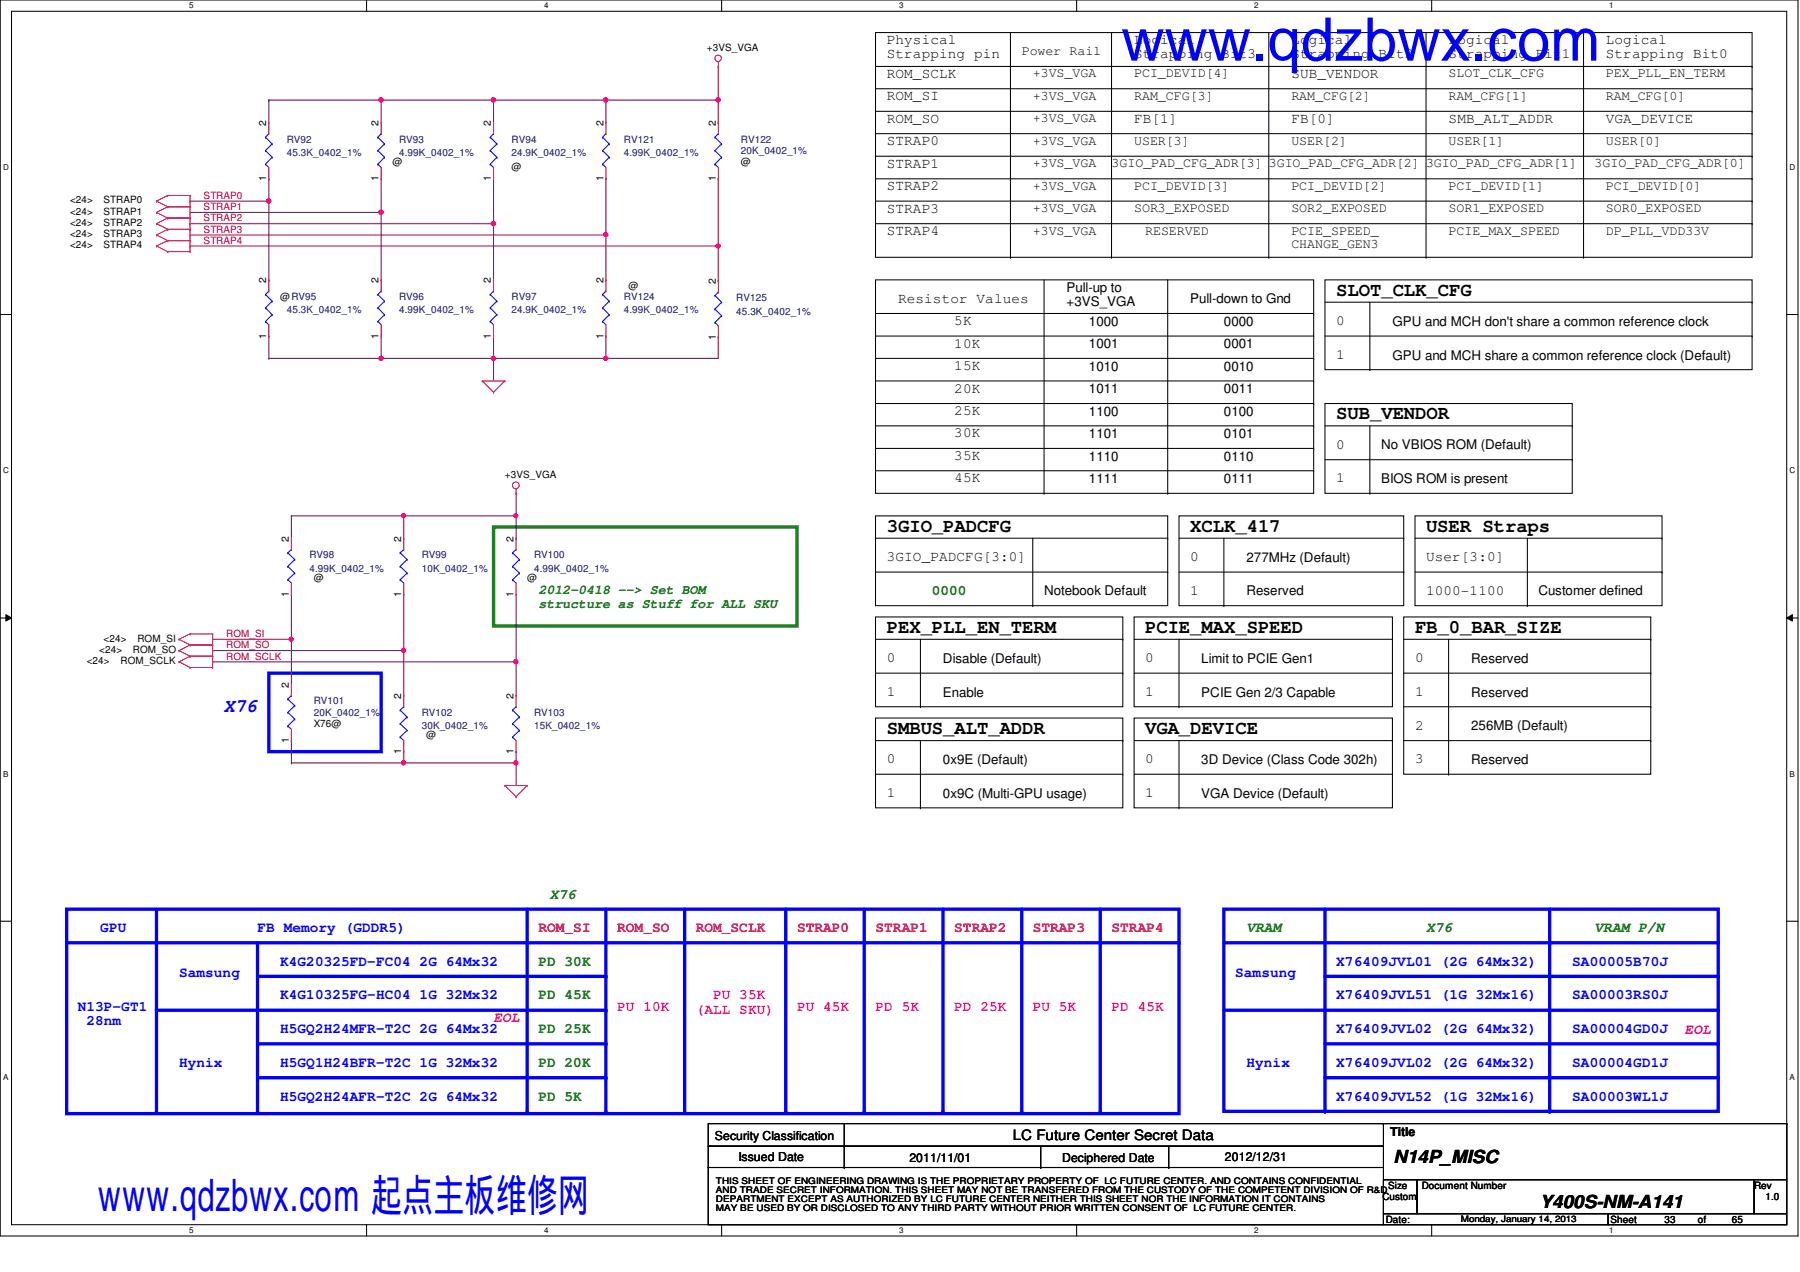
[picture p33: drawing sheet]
<svg xmlns="http://www.w3.org/2000/svg" width="297mm" height="210mm" viewBox="0 0 297 210" stroke-linecap="round" stroke-linejoin="round" font-family="sans-serif">
<defs><g id="words">
<text font-size="9.9" fill="#00f" x="185" y="10">www.qdzbwx.com</text>
<text font-size="7.4" fill="#00f" x="16.1" y="199.8">www.qdzbwx.com 起点主板维修网</text>
<g font-size="3.1">
<text x="220.5" y="48.8">SLOT_CLK_CFG</text>
<text x="220.5" y="69.2">SUB_VENDOR</text>
<text x="146.3" y="87.8">3GIO_PADCFG</text>
<text x="196.4" y="87.8">XCLK_417</text>
<text x="235.3" y="87.8">USER Straps</text>
<text x="146.3" y="104.4">PEX_PLL_EN_TERM</text>
<text x="189" y="104.4">PCIE_MAX_SPEED</text>
<text x="233.5" y="104.4">FB_0_BAR_SIZE</text>
<text x="146.3" y="121.1">SMBUS_ALT_ADDR</text>
<text x="189" y="121.1">VGA_DEVICE</text>
</g>
<text font-size="3.1" fill="#00f" x="37" y="117.4">X76</text>
<g font-size="3">
<text x="230" y="191.9">N14P_MISC</text>
<text x="254.1" y="199.3">Y400S-NM-A141</text>
</g>
<g font-size="2.4">
<text x="146.3" y="7.3">Physical</text>
<text x="146.3" y="9.7">Strapping pin</text>
<text x="187.2" y="7.3">Logical</text>
<text x="187.2" y="9.7">Strapping Bit3</text>
<text x="213.1" y="7.3">Logical</text>
<text x="213.1" y="9.7">Strapping Bit2</text>
<text x="239.1" y="7.3">Logical</text>
<text x="239.1" y="9.7">Strapping Bit1</text>
<text x="265" y="7.3">Logical</text>
<text x="265" y="9.7">Strapping Bit0</text>
<text x="146.3" y="12.9">ROM_SCLK</text>
<text x="146.3" y="16.6">ROM_SI</text>
<text x="213.1" y="12.9">SUB_VENDOR</text>
<text x="146.3" y="24">STRAP0</text>
<text x="146.3" y="20.3">ROM_SO</text>
<text x="187.2" y="20.3">FB[1]</text>
<text x="213.1" y="20.3">FB[0]</text>
<text x="239.1" y="20.3">SMB_ALT_ADDR</text>
<text x="265" y="20.3">VGA_DEVICE</text>
<text x="146.3" y="27.7">STRAP1</text>
<text x="146.3" y="31.4">STRAP2</text>
<text x="146.3" y="35.1">STRAP3</text>
<text x="146.3" y="38.8">STRAP4</text>
<text x="148.2" y="50">Resistor Values</text>
<text x="157.5" y="53.6">5K</text>
<text x="220.5" y="53.6">0</text>
<text x="157.5" y="57.4">10K</text>
<text x="220.5" y="59.2">1</text>
<text x="157.5" y="61">15K</text>
<text x="157.5" y="64.8">20K</text>
<text x="157.5" y="68.5">25K</text>
<text x="157.5" y="72.2">30K</text>
<text x="157.5" y="75.9">35K</text>
<text x="220.5" y="74">0</text>
<text x="157.5" y="79.6">45K</text>
<text x="220.5" y="79.6">1</text>
<text x="146.3" y="92.6">3GIO_PADCFG[3:0]</text>
<text x="196.4" y="92.6">0</text>
<text x="235.3" y="92.6">User[3:0]</text>
<text x="196.4" y="98.1">1</text>
<text x="235.3" y="98.1">1000-1100</text>
<text x="146.3" y="109.3">0</text>
<text x="189" y="109.3">0</text>
<text x="233.5" y="109.3">0</text>
<text x="146.3" y="114.9">1</text>
<text x="189" y="114.9">1</text>
<text x="233.5" y="114.9">1</text>
<text x="146.3" y="125.9">0</text>
<text x="189" y="125.9">0</text>
<text x="233.5" y="120.4">2</text>
<text x="233.5" y="125.9">3</text>
<text x="146.3" y="131.5">1</text>
<text x="189" y="131.5">1</text>
<text x="167.1" y="188.2">LC Future Center Secret Data</text>
</g>
<g font-size="2.4" fill="#008000">
<text x="153.8" y="98.2">0000</text>
<text x="90.7" y="148.3">X76</text>
<text x="205.7" y="153.8">VRAM</text>
<text x="235.3" y="153.8">X76</text>
<text x="263.1" y="153.8">VRAM P/N</text>
<text x="88.9" y="159.4">PD 30K</text>
<text x="88.9" y="164.9">PD 45K</text>
<text x="88.9" y="170.5">PD 25K</text>
<text x="88.9" y="176.1">PD 20K</text>
<text x="88.9" y="181.6">PD 5K</text>
</g>
<g font-size="2.4" fill="#00f">
<text x="16.5" y="153.8">GPU</text>
<text x="42.5" y="153.8">FB Memory (GDDR5)</text>
<text x="29.5" y="161.2">Samsung</text>
<text x="46.2" y="159.4">K4G20325FD-FC04 2G 64Mx32</text>
<text x="203.8" y="161.2">Samsung</text>
<text x="220.5" y="159.4">X76409JVL01 (2G 64Mx32)</text>
<text x="259.5" y="159.4">SA00005B70J</text>
<text x="12.8" y="166.8">N13P-GT1</text>
<text x="46.2" y="164.9">K4G10325FG-HC04 1G 32Mx32</text>
<text x="220.5" y="164.9">X76409JVL51 (1G 32Mx16)</text>
<text x="259.5" y="164.9">SA00003RS0J</text>
<text x="14.3" y="169.2">28nm</text>
<text x="46.2" y="170.5">H5GQ2H24MFR-T2C 2G 64Mx32</text>
<text x="220.5" y="170.5">X76409JVL02 (2G 64Mx32)</text>
<text x="259.5" y="170.5">SA00004GD0J</text>
<text x="29.5" y="176.1">Hynix</text>
<text x="46.2" y="176.1">H5GQ1H24BFR-T2C 1G 32Mx32</text>
<text x="205.7" y="176.1">Hynix</text>
<text x="220.5" y="176.1">X76409JVL02 (2G 64Mx32)</text>
<text x="259.5" y="176.1">SA00004GD1J</text>
<text x="46.2" y="181.6">H5GQ2H24AFR-T2C 2G 64Mx32</text>
<text x="220.5" y="181.6">X76409JVL52 (1G 32Mx16)</text>
<text x="259.5" y="181.6">SA00003WL1J</text>
</g>
<g font-size="2.4" fill="#f00">
<text x="88.9" y="153.8">ROM_SI</text>
<text x="101.9" y="153.8">ROM_SO</text>
<text x="114.8" y="153.8">ROM_SCLK</text>
<text x="131.5" y="153.8">STRAP0</text>
<text x="144.5" y="153.8">STRAP1</text>
<text x="157.5" y="153.8">STRAP2</text>
<text x="170.4" y="153.8">STRAP3</text>
<text x="183.4" y="153.8">STRAP4</text>
</g>
<g font-size="2.4" fill="#f0f">
<text x="101.9" y="166.8">PU 10K</text>
<text x="114.8" y="167.3">(ALL SKU)</text>
<text x="117.7" y="164.9">PU 35K</text>
<text x="131.5" y="166.8">PU 45K</text>
<text x="144.5" y="166.8">PD 5K</text>
<text x="157.5" y="166.8">PD 25K</text>
<text x="170.4" y="166.8">PU 5K</text>
<text x="183.4" y="166.8">PD 45K</text>
</g>
<g font-size="2.4" fill="#ff0080">
<text x="81.4" y="168.7">EOL</text>
<text x="278" y="170.6">EOL</text>
</g>
<g font-size="2.2">
<text x="168.6" y="9.1">Power Rail</text>
<text x="170.4" y="16.5">+3VS_VGA</text>
<text x="170.4" y="12.8">+3VS_VGA</text>
<text x="187.2" y="16.5">RAM_CFG[3]</text>
<text x="187.2" y="12.8">PCI_DEVID[4]</text>
<text x="213.1" y="16.5">RAM_CFG[2]</text>
<text x="239.1" y="12.8">SLOT_CLK_CFG</text>
<text x="239.1" y="16.5">RAM_CFG[1]</text>
<text x="265" y="12.8">PEX_PLL_EN_TERM</text>
<text x="265" y="16.5">RAM_CFG[0]</text>
<text x="170.4" y="20.2">+3VS_VGA</text>
<text x="170.4" y="23.9">+3VS_VGA</text>
<text x="187.2" y="23.9">USER[3]</text>
<text x="213.1" y="23.9">USER[2]</text>
<text x="239.1" y="23.9">USER[1]</text>
<text x="265" y="23.9">USER[0]</text>
<text x="170.4" y="27.6">+3VS_VGA</text>
<text x="183.4" y="27.6">3GIO_PAD_CFG_ADR[3]</text>
<text x="209.4" y="27.6">3GIO_PAD_CFG_ADR[2] 3GIO_PAD_CFG_ADR[1]</text>
<text x="263.1" y="27.6">3GIO_PAD_CFG_ADR[0]</text>
<text x="170.4" y="31.3">+3VS_VGA</text>
<text x="170.4" y="35">+3VS_VGA</text>
<text x="187.2" y="31.3">PCI_DEVID[3]</text>
<text x="187.2" y="35">SOR3_EXPOSED</text>
<text x="213.1" y="31.3">PCI_DEVID[2]</text>
<text x="213.1" y="35">SOR2_EXPOSED</text>
<text x="239.1" y="31.3">PCI_DEVID[1]</text>
<text x="239.1" y="35">SOR1_EXPOSED</text>
<text x="265" y="31.3">PCI_DEVID[0]</text>
<text x="265" y="35">SOR0_EXPOSED</text>
<text x="170.4" y="38.7">+3VS_VGA</text>
<text x="189" y="38.7">RESERVED</text>
<text x="213.1" y="38.7">PCIE_SPEED_</text>
<text x="213.1" y="40.9">CHANGE_GEN3</text>
<text x="239.1" y="38.7">PCIE_MAX_SPEED</text>
<text x="265" y="38.7">DP_PLL_VDD33V</text>
<text x="176" y="48.2">Pull-up to</text>
<text x="176" y="50.5">+3VS_VGA</text>
<text x="179.7" y="53.8">1000</text>
<text x="196.4" y="50.1">Pull-down to Gnd</text>
<text x="202" y="53.8">0000</text>
<text x="229.8" y="53.8">GPU and MCH don't share a common reference clock</text>
<text x="179.7" y="57.5">1001</text>
<text x="202" y="57.5">0001</text>
<text x="229.8" y="59.4">GPU and MCH share a common reference clock (Default)</text>
<text x="179.7" y="61.2">1010</text>
<text x="179.7" y="64.9">1011</text>
<text x="202" y="61.2">0010</text>
<text x="202" y="64.9">0011</text>
<text x="179.7" y="68.6">1100</text>
<text x="202" y="68.6">0100</text>
<text x="179.7" y="72.3">1101</text>
<text x="179.7" y="76">1110</text>
<text x="202" y="72.3">0101</text>
<text x="202" y="76">0110</text>
<text x="227.9" y="74.2">No VBIOS ROM (Default)</text>
<text x="179.7" y="79.7">1111</text>
<text x="202" y="79.7">0111</text>
<text x="227.9" y="79.7">BIOS ROM is present</text>
<text x="205.7" y="92.7">277MHz (Default)</text>
<text x="172.3" y="98.3">Notebook Default</text>
<text x="205.7" y="98.3">Reserved</text>
<text x="253.9" y="98.3">Customer defined</text>
<text x="155.6" y="109.4">Disable (Default)</text>
<text x="198.2" y="109.4">Limit to PCIE Gen1</text>
<text x="242.8" y="109.4">Reserved</text>
<text x="155.6" y="115">Enable</text>
<text x="198.2" y="115">PCIE Gen 2/3 Capable</text>
<text x="242.8" y="115">Reserved</text>
<text x="242.8" y="120.5">256MB (Default)</text>
<text x="155.6" y="131.7">0x9C (Multi-GPU usage)</text>
<text x="155.6" y="126.1">0x9E (Default)</text>
<text x="198.2" y="126.1">3D Device (Class Code 302h)</text>
<text x="198.2" y="131.7">VGA Device (Default)</text>
<text x="242.8" y="126.1">Reserved</text>
</g>
<g font-size="2.2" fill="#008000">
<text x="88.9" y="98.1">2012-0418 --&gt; Set BOM</text>
<text x="88.9" y="100.3">structure as Stuff for ALL SKU</text>
</g>
<g font-size="2">
<text x="118" y="188.1">Security Classification</text>
<text x="121.9" y="191.6">Issued Date</text>
<text x="150.1" y="191.8">2011/11/01</text>
<text x="175.3" y="191.8">Deciphered Date</text>
<text x="202.1" y="191.6">2012/12/31</text>
<text x="229.4" y="187.5">Title</text>
</g>
<g font-size="1.7">
<text x="116.7" y="8.3">+3VS_VGA</text>
<text x="43.9" y="20.7" transform="rotate(-90 43.9 20.7)">2</text>
<text x="62.5" y="20.7" transform="rotate(-90 62.5 20.7)">2</text>
<text x="81" y="20.7" transform="rotate(-90 81 20.7)">2</text>
<text x="99.6" y="20.7" transform="rotate(-90 99.6 20.7)">2</text>
<text x="118.1" y="20.7" transform="rotate(-90 118.1 20.7)">2</text>
<text x="43.9" y="29.9" transform="rotate(-90 43.9 29.9)">1</text>
<text x="62.5" y="29.9" transform="rotate(-90 62.5 29.9)">1</text>
<text x="64.8" y="27.3">@</text>
<text x="81" y="29.9" transform="rotate(-90 81 29.9)">1</text>
<text x="84.4" y="28">@</text>
<text x="99.6" y="29.9" transform="rotate(-90 99.6 29.9)">1</text>
<text x="118.1" y="29.9" transform="rotate(-90 118.1 29.9)">1</text>
<text x="122.3" y="27.3">@</text>
<text x="11.6" y="33.6">&lt;24&gt;</text>
<text x="11.6" y="35.4">&lt;24&gt;</text>
<text x="17.1" y="33.6">STRAP0</text>
<text x="17.1" y="35.4">STRAP1</text>
<text x="11.6" y="37.3">&lt;24&gt;</text>
<text x="11.6" y="39.1">&lt;24&gt;</text>
<text x="11.6" y="41">&lt;24&gt;</text>
<text x="17.1" y="37.3">STRAP2</text>
<text x="17.1" y="39.1">STRAP3</text>
<text x="17.1" y="41">STRAP4</text>
<text x="43.9" y="46.7" transform="rotate(-90 43.9 46.7)">2</text>
<text x="62.5" y="46.7" transform="rotate(-90 62.5 46.7)">2</text>
<text x="81" y="46.7" transform="rotate(-90 81 46.7)">2</text>
<text x="99.6" y="46.7" transform="rotate(-90 99.6 46.7)">2</text>
<text x="103.7" y="47.7">@</text>
<text x="118.1" y="46.9" transform="rotate(-90 118.1 46.9)">2</text>
<text x="46.2" y="49.5">@RV95</text>
<text x="43.9" y="55.9" transform="rotate(-90 43.9 55.9)">1</text>
<text x="62.5" y="55.9" transform="rotate(-90 62.5 55.9)">1</text>
<text x="81" y="55.9" transform="rotate(-90 81 55.9)">1</text>
<text x="99.6" y="55.9" transform="rotate(-90 99.6 55.9)">1</text>
<text x="118.1" y="56" transform="rotate(-90 118.1 56)">1</text>
<text x="83.3" y="78.8">+3VS_VGA</text>
<text x="47.7" y="89.4" transform="rotate(-90 47.7 89.4)">2</text>
<text x="66.2" y="89.4" transform="rotate(-90 66.2 89.4)">2</text>
<text x="84.7" y="89.4" transform="rotate(-90 84.7 89.4)">2</text>
<text x="51.8" y="95.9">@</text>
<text x="87" y="95.9">@</text>
<text x="47.7" y="98.5" transform="rotate(-90 47.7 98.5)">1</text>
<text x="66.2" y="98.5" transform="rotate(-90 66.2 98.5)">1</text>
<text x="84.7" y="98.5" transform="rotate(-90 84.7 98.5)">1</text>
<text x="16.4" y="107.7">&lt;24&gt;</text>
<text x="17.1" y="105.9">&lt;24&gt;</text>
<text x="21.9" y="107.7">ROM_SO</text>
<text x="22.7" y="105.9">ROM_SI</text>
<text x="14.3" y="109.6">&lt;24&gt;</text>
<text x="19.9" y="109.6">ROM_SCLK</text>
<text x="47.7" y="113.5" transform="rotate(-90 47.7 113.5)">2</text>
<text x="51.8" y="120">X76@</text>
<text x="66.2" y="115.3" transform="rotate(-90 66.2 115.3)">2</text>
<text x="84.7" y="115.3" transform="rotate(-90 84.7 115.3)">2</text>
<text x="47.7" y="122.6" transform="rotate(-90 47.7 122.6)">1</text>
<text x="66.2" y="124.5" transform="rotate(-90 66.2 124.5)">1</text>
<text x="70.3" y="121.8">@</text>
<text x="84.7" y="124.5" transform="rotate(-90 84.7 124.5)">1</text>
<text x="229.1" y="196.2">Size</text>
<text x="234.6" y="196.2">Document Number</text>
<text x="289.5" y="196.2">Rev</text>
<text x="228.1" y="198">Custom</text>
<text x="228.7" y="201.8">Date:</text>
<text x="265.8" y="201.8">Sheet</text>
<text x="274.7" y="201.8">33</text>
<text x="280.2" y="201.8">of</text>
<text x="285.8" y="201.8">65</text>
<text x="291.3" y="198">1.0</text>
</g>
<g font-size="1.7" fill="#000080">
<text x="47.3" y="23.5">RV92</text>
<text x="65.9" y="23.5">RV93</text>
<text x="84.4" y="23.5">RV94</text>
<text x="103" y="23.5">RV121</text>
<text x="122.3" y="23.5">RV122</text>
<text x="47.3" y="25.8">45.3K_0402_1%</text>
<text x="65.9" y="25.8">4.99K_0402_1%</text>
<text x="84.4" y="25.8">24.9K_0402_1%</text>
<text x="103" y="25.8">4.99K_0402_1%</text>
<text x="122.3" y="25.4">20K_0402_1%</text>
<text x="47.3" y="51.7">45.3K_0402_1%</text>
<text x="65.9" y="49.5">RV96</text>
<text x="65.9" y="51.7">4.99K_0402_1%</text>
<text x="84.4" y="49.5">RV97</text>
<text x="84.4" y="51.7">24.9K_0402_1%</text>
<text x="103" y="49.5">RV124</text>
<text x="103" y="51.7">4.99K_0402_1%</text>
<text x="121.5" y="49.7">RV125</text>
<text x="121.5" y="51.9">45.3K_0402_1%</text>
<text x="51.1" y="92.2">RV98</text>
<text x="51.1" y="94.4">4.99K_0402_1%</text>
<text x="69.6" y="92.2">RV99</text>
<text x="69.6" y="94.4">10K_0402_1%</text>
<text x="88.1" y="92.2">RV100</text>
<text x="88.1" y="94.4">4.99K_0402_1%</text>
<text x="51.8" y="116.2">RV101</text>
<text x="51.8" y="118.1">20K_0402_1%</text>
<text x="69.6" y="118.1">RV102</text>
<text x="88.1" y="118.1">RV103</text>
<text x="69.6" y="120.4">30K_0402_1%</text>
<text x="88.1" y="120.4">15K_0402_1%</text>
</g>
<g font-size="1.7" fill="#f00">
<text x="33.6" y="32.8">STRAP0</text>
<text x="33.6" y="34.7">STRAP1</text>
<text x="33.6" y="40.2">STRAP4</text>
<text x="33.6" y="38.4">STRAP3</text>
<text x="33.6" y="36.5">STRAP2</text>
<text x="37.3" y="105.1">ROM_SI</text>
<text x="37.3" y="107">ROM_SO</text>
<text x="37.3" y="108.8">ROM_SCLK</text>
</g>
<g font-size="1.5">
<text x="118.1" y="196.8">AND TRADE SECRET INFORMATION. THIS SHEET MAY NOT BE TRANSFERED FROM THE CUSTODY OF THE COMPETENT DIVISION OF R&amp;D</text>
<text x="118.1" y="195.3">THIS SHEET OF ENGINEERING DRAWING IS THE PROPRIETARY PROPERTY OF LC FUTURE CENTER. AND CONTAINS CONFIDENTIAL</text>
<text x="118.1" y="198.4">DEPARTMENT EXCEPT AS AUTHORIZED BY LC FUTURE CENTER NEITHER THIS SHEET NOR THE INFORMATION IT CONTAINS</text>
<text x="118.1" y="199.9">MAY BE USED BY OR DISCLOSED TO ANY THIRD PARTY WITHOUT PRIOR WRITTEN CONSENT OF LC FUTURE CENTER.</text>
<text x="241.1" y="201.6">Monday, January 14, 2013</text>
</g>
<g font-size="1.3">
<text x="31.2" y="1.4">5</text>
<text x="89.8" y="1.4">4</text>
<text x="148.4" y="1.4">3</text>
<text x="207" y="1.4">2</text>
<text x="265.6" y="1.4">1</text>
<text x=".5" y="28.1">D</text>
<text x="295.3" y="28.1">D</text>
<text x=".5" y="78.1">C</text>
<text x="295.3" y="78.1">C</text>
<text x=".5" y="128.2">B</text>
<text x="295.3" y="128.2">B</text>
<text x=".5" y="178.2">A</text>
<text x="295.3" y="178.2">A</text>
<text x="31.2" y="203.5">5</text>
<text x="89.8" y="203.5">4</text>
<text x="148.4" y="203.5">3</text>
<text x="207" y="203.5">2</text>
<text x="265.6" y="203.5">1</text>
</g>
</g></defs>
<path d="M0 0h296.7v204h-296.7zM1.9 1.9h292.9v200.2h-292.9z" fill="none" stroke="#000" stroke-width=".17"/>
<g fill="#fff">
<path d="M31.2 .2h.7v1.5h-.7z"/>
<path d="M31.2 202.3h.7v1.5h-.7z"/>
</g>
<path d="M60.5 0v1.9M60.5 202.1v1.9" fill="none" stroke="#000" stroke-width=".17"/>
<g fill="#fff">
<path d="M89.8 .2h.7v1.5h-.7z"/>
<path d="M89.8 202.3h.7v1.5h-.7z"/>
</g>
<path d="M119.1 0v1.9M119.1 202.1v1.9" fill="none" stroke="#000" stroke-width=".17"/>
<g fill="#fff">
<path d="M148.4 .2h.7v1.5h-.7z"/>
<path d="M148.4 202.3h.7v1.5h-.7z"/>
</g>
<path d="M177.7 0v1.9M177.7 202.1v1.9" fill="none" stroke="#000" stroke-width=".17"/>
<g fill="#fff">
<path d="M207 .2h.7v1.5h-.7z"/>
<path d="M207 202.3h.7v1.5h-.7z"/>
</g>
<path d="M236.3 0v1.9M236.3 202.1v1.9" fill="none" stroke="#000" stroke-width=".17"/>
<g fill="#fff">
<path d="M265.6 .2h.7v1.5h-.7z"/>
<path d="M265.6 202.3h.7v1.5h-.7z"/>
<path d="M.5 26.9h.9v1.5h-.9z"/>
<path d="M295.3 26.9h.9v1.5h-.9z"/>
<path d="M.5 76.9h.9v1.5h-.9z"/>
<path d="M295.3 76.9h.9v1.5h-.9z"/>
</g>
<path d="M0 51.9h1.9M294.8 51.9h1.9" fill="none" stroke="#000" stroke-width=".17"/>
<g fill="#fff">
<path d="M.5 127h.9v1.5h-.9z"/>
<path d="M295.3 127h.9v1.5h-.9z"/>
</g>
<path d="M0 102h1.9M1 101.4l.9 .6-.9 .5zM294.8 102l1-.6v1.1zM294.8 102h1.9" fill="none" stroke="#000" stroke-width=".17"/>
<path d="M1 101.4l.9 .6-.9 .5zM294.8 102l1-.6v1.1z" fill="#000"/>
<g fill="#fff">
<path d="M.5 177h.8v1.5h-.8z"/>
<path d="M295.3 177h.8v1.5h-.8z"/>
</g>
<g fill="none" stroke="#000" stroke-width=".17">
<path d="M144.5 18.4h144.6M144.5 14.6h144.6M144.5 11h144.6M289.1 18.4h.1M289.1 14.6h.1M289.1 11h.1M144.5 22.1h144.6M289.1 22.1h.1M144.5 85.1h48.2v14.8h-48.2zM144.5 88.8h48.2M144.5 94.4h48.2M170.4 99.9h.1"/>
<path d="M170.4 88.8v11.1M192.7 88.8h.1M192.7 94.4h.1M194.6 85.1h37v14.8h-37zM194.6 88.8h37M194.6 94.4h37M202 99.9h.1M202 88.8v11.1M231.6 88.8h.1M231.6 94.4h.1M0 152h1.9M294.8 152h1.9"/>
</g>
<path d="M11 155.6h183.6" fill="none" stroke="#00f" stroke-width=".55"/>
<circle cx="194.6" cy="155.6" r=".28" fill="#00f"/>
<path d="M11 150h183.6v33.8h-183.6zM25.8 150v33.4" fill="none" stroke="#00f" stroke-width=".55"/>
<circle cx="25.8" cy="183.4" r=".28" fill="#00f"/>
<path d="M25.8 166.7h74.2" fill="none" stroke="#00f" stroke-width=".55"/>
<circle cx="100" cy="166.7" r=".28" fill="#00f"/>
<path d="M87 150v33.4" fill="none" stroke="#00f" stroke-width=".55"/>
<circle cx="87" cy="183.4" r=".28" fill="#00f"/>
<path d="M100 150v33.4" fill="none" stroke="#00f" stroke-width=".55"/>
<circle cx="100" cy="183.4" r=".28" fill="#00f"/>
<path d="M113 150v33.4" fill="none" stroke="#00f" stroke-width=".55"/>
<circle cx="113" cy="183.4" r=".28" fill="#00f"/>
<path d="M129.7 150v33.4" fill="none" stroke="#00f" stroke-width=".55"/>
<circle cx="129.7" cy="183.4" r=".28" fill="#00f"/>
<path d="M142.6 150v33.4" fill="none" stroke="#00f" stroke-width=".55"/>
<circle cx="142.6" cy="183.4" r=".28" fill="#00f"/>
<path d="M155.6 150v33.4" fill="none" stroke="#00f" stroke-width=".55"/>
<circle cx="155.6" cy="183.4" r=".28" fill="#00f"/>
<path d="M168.6 150v33.4" fill="none" stroke="#00f" stroke-width=".55"/>
<circle cx="168.6" cy="183.4" r=".28" fill="#00f"/>
<path d="M181.6 150v33.4" fill="none" stroke="#00f" stroke-width=".55"/>
<circle cx="181.6" cy="183.4" r=".28" fill="#00f"/>
<path d="M42.5 155.6v27.8" fill="none" stroke="#00f" stroke-width=".55"/>
<circle cx="42.5" cy="183.4" r=".28" fill="#00f"/>
<path d="M42.5 161.1h57.5" fill="none" stroke="#00f" stroke-width=".55"/>
<circle cx="100" cy="161.1" r=".28" fill="#00f"/>
<path d="M42.5 172.3h57.5" fill="none" stroke="#00f" stroke-width=".55"/>
<circle cx="100" cy="172.3" r=".28" fill="#00f"/>
<g fill="none" stroke="#000" stroke-width=".17">
<path d="M144.5 46.2h72.3v35.2h-72.3zM144.5 51.7h72.3M144.5 55.5h72.3M144.5 59.1h72.3M172.3 46.2v35.2M192.7 46.2v35.2M216.8 51.7h.1M216.8 55.5h.1M216.8 59.1h.1M144.5 70.3h72.3M144.5 62.9h72.3M144.5 66.6h72.3"/>
<path d="M144.5 74h72.3M144.5 77.7h72.3M216.8 62.9h.1M216.8 66.6h.1M216.8 70.3h.1M216.8 74h.1M216.8 77.7h.1M218.6 66.6h40.9v14.8h-40.9zM218.6 70.3h40.9M218.6 75.9h40.9M226.1 70.3v11.1M259.5 70.3h.1"/>
<path d="M259.5 75.9h.1M172.3 81.4h.1M192.7 81.4h.1M226.1 81.4h.1M233.5 85.1h40.8v14.8h-40.8zM233.5 88.8h40.8M233.5 94.4h40.8M252 99.9h.1M252 88.8v11.1M274.3 88.8h.1M274.3 94.4h.1M144.5 101.8h40.8v14.8h-40.8z"/>
<path d="M144.5 105.5h40.8M144.5 111.1h40.8M151.9 116.6h.1M151.9 105.5v11.1M185.3 105.5h.1M185.3 111.1h.1M187.2 101.8h42.6v14.8h-42.6zM187.2 105.5h42.6M187.2 111.1h42.6M194.6 116.6h.1M194.6 105.5v11.1M229.8 105.5h.1"/>
<path d="M229.8 111.1h.1M231.6 101.8h40.8v26h-40.8zM231.6 105.5h40.8M231.6 111.1h40.8M231.6 116.6h40.8M239.1 105.5v22.3M272.4 105.5h.1M272.4 111.1h.1M272.4 116.6h.1M231.6 122.2h40.8M239.1 127.8h.1M272.4 122.2h.1"/>
</g>
<path d="M44.4 111.1h18.5v12.9h-18.5zM42.5 177.8h57.5" fill="none" stroke="#00f" stroke-width=".55"/>
<circle cx="100" cy="177.8" r=".28" fill="#00f"/>
<path d="M144.5 33.2h144.6M289.1 33.2h.1" fill="none" stroke="#000" stroke-width=".17"/>
<path d="M81.4 87h50.1v16.3h-50.1z" fill="none" stroke="#008000" stroke-width=".55"/>
<path d="M202 166.7h81.5" fill="none" stroke="#00f" stroke-width=".55"/>
<circle cx="283.5" cy="166.7" r=".28" fill="#00f"/>
<g fill="none" stroke="#000" stroke-width=".17">
<path d="M144.5 36.9h144.6M289.1 36.9h.1M218.6 46.2h70.5v14.8h-70.5zM218.6 49.9h70.5M218.6 55.5h70.5M226.1 49.9v11.1M289.1 49.9h.1M289.1 55.5h.1M226.1 61h.1M144.5 118.5h40.8v14.8h-40.8zM187.2 118.5h42.6v14.8h-42.6zM144.5 122.2h40.8"/>
<path d="M144.5 127.8h40.8M151.9 133.3h.1M151.9 122.2v11.1M185.3 122.2h.1M185.3 127.8h.1M187.2 122.2h42.6M187.2 127.8h42.6M194.6 133.3h.1M194.6 122.2v11.1M229.8 122.2h.1M229.8 127.8h.1"/>
</g>
<path d="M218.6 150v33.4" fill="none" stroke="#00f" stroke-width=".55"/>
<circle cx="218.6" cy="183.4" r=".28" fill="#00f"/>
<path d="M202 155.6h81.5" fill="none" stroke="#00f" stroke-width=".55"/>
<circle cx="283.5" cy="155.6" r=".28" fill="#00f"/>
<path d="M218.6 161.1h64.9" fill="none" stroke="#00f" stroke-width=".55"/>
<circle cx="283.5" cy="161.1" r=".28" fill="#00f"/>
<path d="M202 150h81.5v33.4h-81.5zM255.7 150v33.4" fill="none" stroke="#00f" stroke-width=".55"/>
<circle cx="255.7" cy="183.4" r=".28" fill="#00f"/>
<path d="M218.6 172.3h64.9" fill="none" stroke="#00f" stroke-width=".55"/>
<circle cx="283.5" cy="172.3" r=".28" fill="#00f"/>
<path d="M218.6 177.8h64.9" fill="none" stroke="#00f" stroke-width=".55"/>
<circle cx="283.5" cy="177.8" r=".28" fill="#00f"/>
<g fill="none" stroke="#000" stroke-width=".17">
<path d="M144.5 5.4h144.6v37.1h-144.6zM166.7 5.4v37.1M183.4 5.4v37.1M209.4 5.4v37.1M235.3 5.4v37.1M261.3 5.4v37.1M144.5 29.5h144.6M144.5 25.8h144.6M289.1 29.5h.1M289.1 25.8h.1M166.7 42.5h.1M183.4 42.5h.1"/>
<path d="M209.4 42.5h.1M235.3 42.5h.1M261.3 42.5h.1"/>
</g>
<path d="M31.4 40.6h.1M31.4 40.6h87.1M66.6 107.4h.1M66.6 107.4v7.4" fill="none" stroke="#800040" stroke-width=".17"/>
<circle cx="118.5" cy="40.6" r=".36" fill="#f0f"/>
<circle cx="118.5" cy="40.6" r=".36" fill="none" stroke="#f0f" stroke-width=".17"/>
<path d="M31.4 38.8h.1M31.4 38.8h68.6" fill="none" stroke="#800040" stroke-width=".17"/>
<circle cx="100" cy="38.7" r=".36" fill="#f0f"/>
<circle cx="100" cy="38.7" r=".36" fill="none" stroke="#f0f" stroke-width=".17"/>
<path d="M31.4 33.2h.1M31.4 36.9h.1M31.4 33.2h13M31.4 36.9h50M85.2 81.4h.1M85.2 81.4v3.7" fill="none" stroke="#800040" stroke-width=".17"/>
<circle cx="81.4" cy="36.9" r=".37" fill="#f0f"/>
<circle cx="81.4" cy="36.9" r=".37" fill="none" stroke="#f0f" stroke-width=".17"/>
<path d="M31.4 35.1h.1M31.4 35.1h31.5" fill="none" stroke="#800040" stroke-width=".17"/>
<circle cx="62.9" cy="35" r=".37" fill="#f0f"/>
<circle cx="62.9" cy="35" r=".37" fill="none" stroke="#f0f" stroke-width=".17"/>
<path d="M35.1 105.5h.1M35.1 105.5h13M85.2 109.2h.1M85.2 109.2v5.6" fill="none" stroke="#800040" stroke-width=".17"/>
<circle cx="48" cy="105.5" r=".34" fill="#f0f"/>
<circle cx="48" cy="105.5" r=".34" fill="none" stroke="#f0f" stroke-width=".17"/>
<path d="M35.1 107.4h.1M35.1 107.4h31.5" fill="none" stroke="#800040" stroke-width=".17"/>
<circle cx="66.6" cy="107.3" r=".35" fill="#f0f"/>
<circle cx="66.6" cy="107.3" r=".35" fill="none" stroke="#f0f" stroke-width=".17"/>
<g fill="none" stroke="#800040" stroke-width=".17">
<path d="M100 38.8v7.4M118.5 29.5h.1M118.5 29.5v16.9M100 46.2h.1M118.5 46.4h.1M48.1 122.2h.1M48.1 125.9h.1M48.1 122.2v3.7M48.1 125.9h37.1M66.6 124h.1M66.6 125.9h.1M66.6 124v1.9"/>
<path d="M85.2 125.9h.1M85.2 125.9v3.7"/>
</g>
<circle cx="85.1" cy="125.9" r=".35" fill="#f0f"/>
<circle cx="85.1" cy="125.9" r=".35" fill="none" stroke="#f0f" stroke-width=".17"/>
<circle cx="66.6" cy="125.9" r=".35" fill="#f0f"/>
<circle cx="66.6" cy="125.9" r=".35" fill="none" stroke="#f0f" stroke-width=".17"/>
<g fill="none" stroke="#800040" stroke-width=".17">
<path d="M44.4 16.5h.1M44.4 16.5h18.5M62.9 16.5h.1M62.9 16.5v3.7M118.5 11h.1M118.5 11v5.5M62.9 35.1h.1M62.9 29.5v16.7M44.4 59.1h.1M44.4 59.1h18.5M62.9 46.2h.1M62.9 59.1h.1"/>
<path d="M62.9 55.5v3.6M100 55.5h.1M100 55.5v3.6M118.5 55.6h.1M118.5 55.6v3.5M85.2 98.1v11.1M85.2 109.2h.1"/>
</g>
<circle cx="85.1" cy="109.2" r=".35" fill="#f0f"/>
<circle cx="85.1" cy="109.2" r=".35" fill="none" stroke="#f0f" stroke-width=".17"/>
<path d="M44.4 29.5h.1M44.4 29.5v3.7M66.6 85.1h.1M66.6 85.1h18.6M85.2 85.1h.1M85.2 85.1v3.7M35.1 109.2h.1M35.1 109.2h50.1" fill="none" stroke="#800040" stroke-width=".17"/>
<circle cx="85.1" cy="85.1" r=".34" fill="#f0f"/>
<circle cx="85.1" cy="85.1" r=".34" fill="none" stroke="#f0f" stroke-width=".17"/>
<circle cx="66.6" cy="85.1" r=".34" fill="#f0f"/>
<circle cx="66.6" cy="85.1" r=".34" fill="none" stroke="#f0f" stroke-width=".17"/>
<path d="M44.4 33.2v13M81.4 36.9v9.3M44.4 46.2h.1M81.4 46.2h.1M48.1 85.1h.1M48.1 85.1v3.7" fill="none" stroke="#800040" stroke-width=".17"/>
<circle cx="44.3" cy="33.2" r=".37" fill="#f0f"/>
<circle cx="44.3" cy="33.2" r=".37" fill="none" stroke="#f0f" stroke-width=".17"/>
<path d="M81.4 16.5h18.6M100 16.5h.1" fill="none" stroke="#800040" stroke-width=".17"/>
<circle cx="81.4" cy="16.5" r=".37" fill="#f0f"/>
<circle cx="81.4" cy="16.5" r=".37" fill="none" stroke="#f0f" stroke-width=".17"/>
<circle cx="100" cy="16.5" r=".37" fill="#f0f"/>
<circle cx="100" cy="16.5" r=".37" fill="none" stroke="#f0f" stroke-width=".17"/>
<path d="M118.5 16.5v3.7M118.5 20.2h.1M100 59.1h.1M100 59.1h18.5" fill="none" stroke="#800040" stroke-width=".17"/>
<circle cx="100" cy="59.1" r=".36" fill="#f0f"/>
<circle cx="100" cy="59.1" r=".36" fill="none" stroke="#f0f" stroke-width=".17"/>
<g fill="none" stroke="#800040" stroke-width=".17">
<path d="M81.4 16.5h.1M81.4 16.5v3.7M44.4 55.5h.1M44.4 55.5v3.6M62.9 59.1h.1M62.9 59.1h18.5M81.4 59.1h.1M81.4 59.1v3.8M48.1 85.1h.1M48.1 98.1h.1M48.1 85.1h18.5M48.1 98.1v7.4"/>
<path d="M66.6 85.1h.1M66.6 85.1v3.7"/>
</g>
<circle cx="81.4" cy="59.1" r=".36" fill="#f0f"/>
<circle cx="81.4" cy="59.1" r=".36" fill="none" stroke="#f0f" stroke-width=".17"/>
<circle cx="62.9" cy="59.1" r=".36" fill="#f0f"/>
<circle cx="62.9" cy="59.1" r=".36" fill="none" stroke="#f0f" stroke-width=".17"/>
<path d="M44.4 16.5h.1M44.4 16.5v3.7M62.9 16.5h.1M62.9 16.5h18.5M81.4 55.5h.1M81.4 55.5v3.6" fill="none" stroke="#800040" stroke-width=".17"/>
<circle cx="62.9" cy="16.5" r=".37" fill="#f0f"/>
<circle cx="62.9" cy="16.5" r=".37" fill="none" stroke="#f0f" stroke-width=".17"/>
<g fill="none" stroke="#800040" stroke-width=".17">
<path d="M100 16.5h.1M100 16.5v3.7M100 16.5h18.5M118.5 16.5h.1M81.4 29.5h.1M81.4 29.5v7.4M100 29.5h.1M100 29.5v9.3M81.4 59.1h.1M81.4 59.1h18.6M66.6 98.1h.1M66.6 98.1v9.3"/>
<path d="M48.1 105.5h.1M48.1 105.5v7.4M85.2 124h.1M85.2 124v1.9"/>
</g>
<circle cx="118.5" cy="16.5" r=".37" fill="#f0f"/>
<circle cx="118.5" cy="16.5" r=".37" fill="none" stroke="#f0f" stroke-width=".17"/>
<g fill="none" stroke="#f00" stroke-width=".17">
<path d="M118.5 11h.1M118.5 10.2v.8M25.8 33.2h.1M25.8 35.1h.1M25.8 36.9h.1M25.8 38.8h.1M25.8 33.2l1.9 .9M25.8 35.1l1.9 .9M25.8 36.9l1.9 .9M25.8 38.8l1.9 .9M27.7 32.3h.1M27.7 34.1h.1"/>
<path d="M27.7 36h.1M27.7 37.8h.1M27.7 39.7h.1M27.7 32.3l-1.9 .9M27.7 32.3h3.7M27.7 34.1h3.7M27.7 34.1l-1.9 1M27.7 36h3.7M27.7 36l-1.9 .9M27.7 37.8h3.7M27.7 37.8l-1.9 1M27.7 39.7h3.7"/>
<path d="M27.7 39.7l-1.9 .9M31.4 32.3h.1M31.4 34.1h.1M31.4 36h.1M31.4 37.8h.1M31.4 39.7h.1M31.4 32.3v9.2M44.4 29.5h.1M44.4 20.2h.1M44.4 20.2v1.9M44.4 27.6v1.9M62.9 29.5h.1"/>
<path d="M62.9 20.2h.1M62.9 20.2v1.9M62.9 27.6v1.9M81.4 29.5h.1M81.4 20.2h.1M81.4 20.2v1.9M81.4 27.6v1.9M100 29.5h.1M100 20.2h.1M100 20.2v1.9M100 27.6v1.9M118.5 29.5h.1"/>
<path d="M118.5 20.2h.1M118.5 20.2v1.9M118.5 27.6v1.9M25.8 40.6h.1M25.8 40.6l1.9 .9M27.7 41.5h.1M27.7 41.5h3.7M31.4 41.5h.1M44.4 55.5h.1M44.4 46.2h.1M44.4 46.2v1.8M44.4 53.6v1.9"/>
<path d="M62.9 55.5h.1M62.9 46.2h.1M62.9 46.2v1.8M62.9 53.6v1.9M81.4 55.5h.1M81.4 46.2h.1M81.4 46.2v1.8M81.4 53.6v1.9M100 55.5h.1M100 46.2h.1M100 46.2v1.8M100 53.6v1.9"/>
<path d="M118.5 55.6h.1M118.5 46.4h.1M118.5 46.4v1.8M118.5 53.8v1.8M79.6 62.9h.1M79.6 62.9h3.7M79.6 62.9l1.8 1.8M81.4 64.7h.1M83.3 62.9h.1M83.3 62.9l-1.9 1.8M48.1 98.1h.1M48.1 88.8h.1"/>
<path d="M48.1 88.8v1.9M48.1 96.2v1.9M66.6 98.1h.1M66.6 88.8h.1M66.6 88.8v1.9M66.6 96.2v1.9M85.2 81.4h.1M85.2 98.1h.1M85.2 88.8h.1M85.2 80.7v.7M85.2 88.8v1.9M85.2 96.2v1.9"/>
<path d="M29.5 105.5h.1M29.5 107.4h.1M29.5 109.2h.1M29.5 105.5l1.9 .9M29.5 107.4l1.9 .9M29.5 109.2l1.9 1M31.4 104.6h.1M31.4 106.4h.1M31.4 108.3h.1M31.4 110.2h.1M31.4 104.6l-1.9 .9M31.4 104.6h3.7"/>
<path d="M31.4 106.4h3.7M31.4 106.4l-1.9 1M31.4 108.3h3.7M31.4 108.3l-1.9 .9M31.4 110.2h3.7M35.1 104.6h.1M35.1 106.4h.1M35.1 108.3h.1M35.1 110.2h.1M35.1 104.6v5.6M48.1 112.9h.1M48.1 112.9v1.9"/>
<path d="M66.6 114.8h.1M66.6 114.8v1.8M85.2 114.8h.1M85.2 114.8v1.8M48.1 122.2h.1M48.1 120.4v1.8M66.6 124h.1M66.6 122.2v1.8M83.3 129.6h.1M83.3 129.6h3.7M83.3 129.6l1.9 1.9M85.2 131.5h.1"/>
<path d="M85.2 124h.1M85.2 122.2v1.8M87 129.6h.1M87 129.6l-1.8 1.9"/>
<circle cx="118.5" cy="9.6" r=".54"/>
<circle cx="85.1" cy="80.1" r=".56"/>
</g>
<g fill="none" stroke="#000" stroke-width=".17">
<path d="M116.9 185.4h111.4v3.7h-111.4zM116.9 189.1h111.4v3.6h-111.4zM116.9 192.7h111.4v9.4h-111.4zM139.3 189.1h.1M139.3 192.7h.1M139.3 185.4v7.3M171.7 192.7h.1M171.7 189.1v3.6M192.9 192.7h.1M192.9 189.1v3.6M228.1 185.4h66.7M228.3 194.7h5.5v5.6h-5.5z"/>
<path d="M233.8 194.7h55.7v5.6h-55.7zM289.5 194.7h5.3v5.6h-5.3zM294.8 185.4h.1M294.8 185.4v9.3M228.3 200.3h37.1v1.8h-37.1zM265.4 200.3h29.4v1.8h-29.4z"/>
</g>
<g fill="none" stroke="#00f" stroke-width=".17">
<path d="M43.8 27.1h.1M43.8 24.8h.1M43.8 22.6h.1M43.8 27.1l.6 .5M43.8 24.8l1.1 1.2M43.8 22.6l1.1 1.1M44.4 22.1h.1M44.4 22.1l-.6 .5M44.9 26h.1M44.9 23.7h.1M44.9 26l-1.1 1.1M44.9 23.7l-1.1 1.1"/>
<path d="M62.4 27.1h.1M62.4 24.8h.1M62.4 22.6h.1M62.4 27.1l.5 .5M62.4 24.8l1.1 1.2M62.4 22.6l1.1 1.1M62.9 22.1h.1M62.9 22.1l-.5 .5M63.5 26h.1M63.5 23.7h.1M63.5 26l-1.1 1.1M63.5 23.7l-1.1 1.1"/>
<path d="M80.9 27.1h.1M80.9 24.8h.1M80.9 22.6h.1M80.9 27.1l.5 .5M80.9 24.8l1.1 1.2M80.9 22.6l1.1 1.1M81.4 22.1h.1M81.4 22.1l-.5 .5M82 26h.1M82 23.7h.1M82 26l-1.1 1.1M82 23.7l-1.1 1.1"/>
<path d="M99.4 27.1h.1M99.4 24.8h.1M99.4 22.6h.1M99.4 27.1l.6 .5M99.4 24.8l1.1 1.2M99.4 22.6l1.1 1.1M100 22.1h.1M100 22.1l-.6 .5M100.5 26h.1M100.5 23.7h.1M100.5 26l-1.1 1.1M100.5 23.7l-1.1 1.1"/>
<path d="M118 27.1h.1M118 24.8h.1M118 22.6h.1M118 27.1l.5 .5M118 24.8l1.1 1.2M118 22.6l1.1 1.1M118.5 22.1h.1M118.5 22.1l-.5 .5M119.1 26h.1M119.1 23.7h.1M119.1 26l-1.1 1.1M119.1 23.7l-1.1 1.1"/>
<path d="M43.8 53h.1M43.8 50.8h.1M43.8 48.6h.1M43.8 53l.6 .6M43.8 50.8l1.1 1.1M43.8 48.6l1.1 1.1M44.4 48h.1M44.4 48l-.6 .6M44.9 51.9h.1M44.9 49.7h.1M44.9 51.9l-1.1 1.1M44.9 49.7l-1.1 1.1"/>
<path d="M62.4 53h.1M62.4 50.8h.1M62.4 48.6h.1M62.4 53l.5 .6M62.4 50.8l1.1 1.1M62.4 48.6l1.1 1.1M62.9 48h.1M62.9 48l-.5 .6M63.5 51.9h.1M63.5 49.7h.1M63.5 51.9l-1.1 1.1M63.5 49.7l-1.1 1.1"/>
<path d="M80.9 53h.1M80.9 50.8h.1M80.9 48.6h.1M80.9 53l.5 .6M80.9 50.8l1.1 1.1M80.9 48.6l1.1 1.1M81.4 48h.1M81.4 48l-.5 .6M82 51.9h.1M82 49.7h.1M82 51.9l-1.1 1.1M82 49.7l-1.1 1.1"/>
<path d="M99.4 53h.1M99.4 50.8h.1M99.4 48.6h.1M99.4 53l.6 .6M99.4 50.8l1.1 1.1M99.4 48.6l1.1 1.1M100 48h.1M100 48l-.6 .6M100.5 51.9h.1M100.5 49.7h.1M100.5 51.9l-1.1 1.1M100.5 49.7l-1.1 1.1"/>
<path d="M118 53.2h.1M118 51h.1M118 48.8h.1M118 53.2l.5 .6M118 51l1.1 1.1M118 48.8l1.1 1.1M118.5 48.2h.1M118.5 48.2l-.5 .6M119.1 52.1h.1M119.1 49.9h.1M119.1 52.1l-1.1 1.1M119.1 49.9l-1.1 1.1"/>
<path d="M47.5 95.7h.1M47.5 93.5h.1M47.5 91.2h.1M47.5 95.7l.6 .5M47.5 93.5l1.1 1.1M47.5 91.2l1.1 1.1M48.1 90.7h.1M48.1 90.7l-.6 .5M48.6 94.6h.1M48.6 92.3h.1M48.6 94.6l-1.1 1.1M48.6 92.3l-1.1 1.2"/>
<path d="M66 95.7h.1M66 93.5h.1M66 91.2h.1M66 95.7l.6 .5M66 93.5l1.2 1.1M66 91.2l1.2 1.1M66.6 90.7h.1M66.6 90.7l-.6 .5M67.2 94.6h.1M67.2 92.3h.1M67.2 94.6l-1.2 1.1M67.2 92.3l-1.2 1.2"/>
<path d="M84.6 95.7h.1M84.6 93.5h.1M84.6 91.2h.1M84.6 95.7l.6 .5M84.6 93.5l1.1 1.1M84.6 91.2l1.1 1.1M85.2 90.7h.1M85.2 90.7l-.6 .5M85.7 94.6h.1M85.7 92.3h.1M85.7 94.6l-1.1 1.1M85.7 92.3l-1.1 1.2"/>
<path d="M47.5 119.8h.1M47.5 117.6h.1M47.5 115.4h.1M47.5 119.8l.6 .6M47.5 117.6l1.1 1.1M47.5 115.4l1.1 1.1M48.1 114.8h.1M48.1 114.8l-.6 .6M48.6 118.7h.1M48.6 116.5h.1M48.6 118.7l-1.1 1.1M48.6 116.5l-1.1 1.1"/>
<path d="M66 119.4h.1M66 117.2h.1M66 119.4l1.2 1.1M66 117.2l1.2 1.1M66.6 116.6h.1M66.6 116.6l-.6 .6M67.2 118.3h.1M67.2 118.3l-1.2 1.1M84.6 119.4h.1M84.6 117.2h.1M84.6 119.4l1.1 1.1M84.6 117.2l1.1 1.1"/>
<path d="M85.2 116.6h.1M85.2 116.6l-.6 .6M85.7 118.3h.1M85.7 118.3l-1.1 1.1M66 121.6h.1M66 121.6l.6 .6M67.2 120.5h.1M67.2 120.5l-1.2 1.1M84.6 121.6h.1M84.6 121.6l.6 .6M85.7 120.5h.1M85.7 120.5l-1.1 1.1"/>
</g>
<circle cx="118.5" cy="40.6" r=".36" fill="#f0f"/>
<circle cx="118.5" cy="40.6" r=".36" fill="none" stroke="#f0f" stroke-width=".17"/>
<circle cx="100" cy="38.7" r=".36" fill="#f0f"/>
<circle cx="100" cy="38.7" r=".36" fill="none" stroke="#f0f" stroke-width=".17"/>
<circle cx="81.4" cy="36.9" r=".37" fill="#f0f"/>
<circle cx="81.4" cy="36.9" r=".37" fill="none" stroke="#f0f" stroke-width=".17"/>
<circle cx="62.9" cy="35" r=".37" fill="#f0f"/>
<circle cx="62.9" cy="35" r=".37" fill="none" stroke="#f0f" stroke-width=".17"/>
<circle cx="48" cy="105.5" r=".34" fill="#f0f"/>
<circle cx="48" cy="105.5" r=".34" fill="none" stroke="#f0f" stroke-width=".17"/>
<circle cx="66.6" cy="107.3" r=".35" fill="#f0f"/>
<circle cx="66.6" cy="107.3" r=".35" fill="none" stroke="#f0f" stroke-width=".17"/>
<circle cx="85.1" cy="125.9" r=".35" fill="#f0f"/>
<circle cx="85.1" cy="125.9" r=".35" fill="none" stroke="#f0f" stroke-width=".17"/>
<circle cx="66.6" cy="125.9" r=".35" fill="#f0f"/>
<circle cx="66.6" cy="125.9" r=".35" fill="none" stroke="#f0f" stroke-width=".17"/>
<circle cx="85.1" cy="109.2" r=".35" fill="#f0f"/>
<circle cx="85.1" cy="109.2" r=".35" fill="none" stroke="#f0f" stroke-width=".17"/>
<circle cx="85.1" cy="85.1" r=".34" fill="#f0f"/>
<circle cx="85.1" cy="85.1" r=".34" fill="none" stroke="#f0f" stroke-width=".17"/>
<circle cx="66.6" cy="85.1" r=".34" fill="#f0f"/>
<circle cx="66.6" cy="85.1" r=".34" fill="none" stroke="#f0f" stroke-width=".17"/>
<circle cx="44.3" cy="33.2" r=".37" fill="#f0f"/>
<circle cx="44.3" cy="33.2" r=".37" fill="none" stroke="#f0f" stroke-width=".17"/>
<circle cx="81.4" cy="16.5" r=".37" fill="#f0f"/>
<circle cx="81.4" cy="16.5" r=".37" fill="none" stroke="#f0f" stroke-width=".17"/>
<circle cx="100" cy="16.5" r=".37" fill="#f0f"/>
<circle cx="100" cy="16.5" r=".37" fill="none" stroke="#f0f" stroke-width=".17"/>
<circle cx="100" cy="59.1" r=".36" fill="#f0f"/>
<circle cx="100" cy="59.1" r=".36" fill="none" stroke="#f0f" stroke-width=".17"/>
<circle cx="81.4" cy="59.1" r=".36" fill="#f0f"/>
<circle cx="81.4" cy="59.1" r=".36" fill="none" stroke="#f0f" stroke-width=".17"/>
<circle cx="62.9" cy="59.1" r=".36" fill="#f0f"/>
<circle cx="62.9" cy="59.1" r=".36" fill="none" stroke="#f0f" stroke-width=".17"/>
<circle cx="62.9" cy="16.5" r=".37" fill="#f0f"/>
<circle cx="62.9" cy="16.5" r=".37" fill="none" stroke="#f0f" stroke-width=".17"/>
<circle cx="118.5" cy="16.5" r=".37" fill="#f0f"/>
<circle cx="118.5" cy="16.5" r=".37" fill="none" stroke="#f0f" stroke-width=".17"/>
<use href="#words"/>
</svg>
